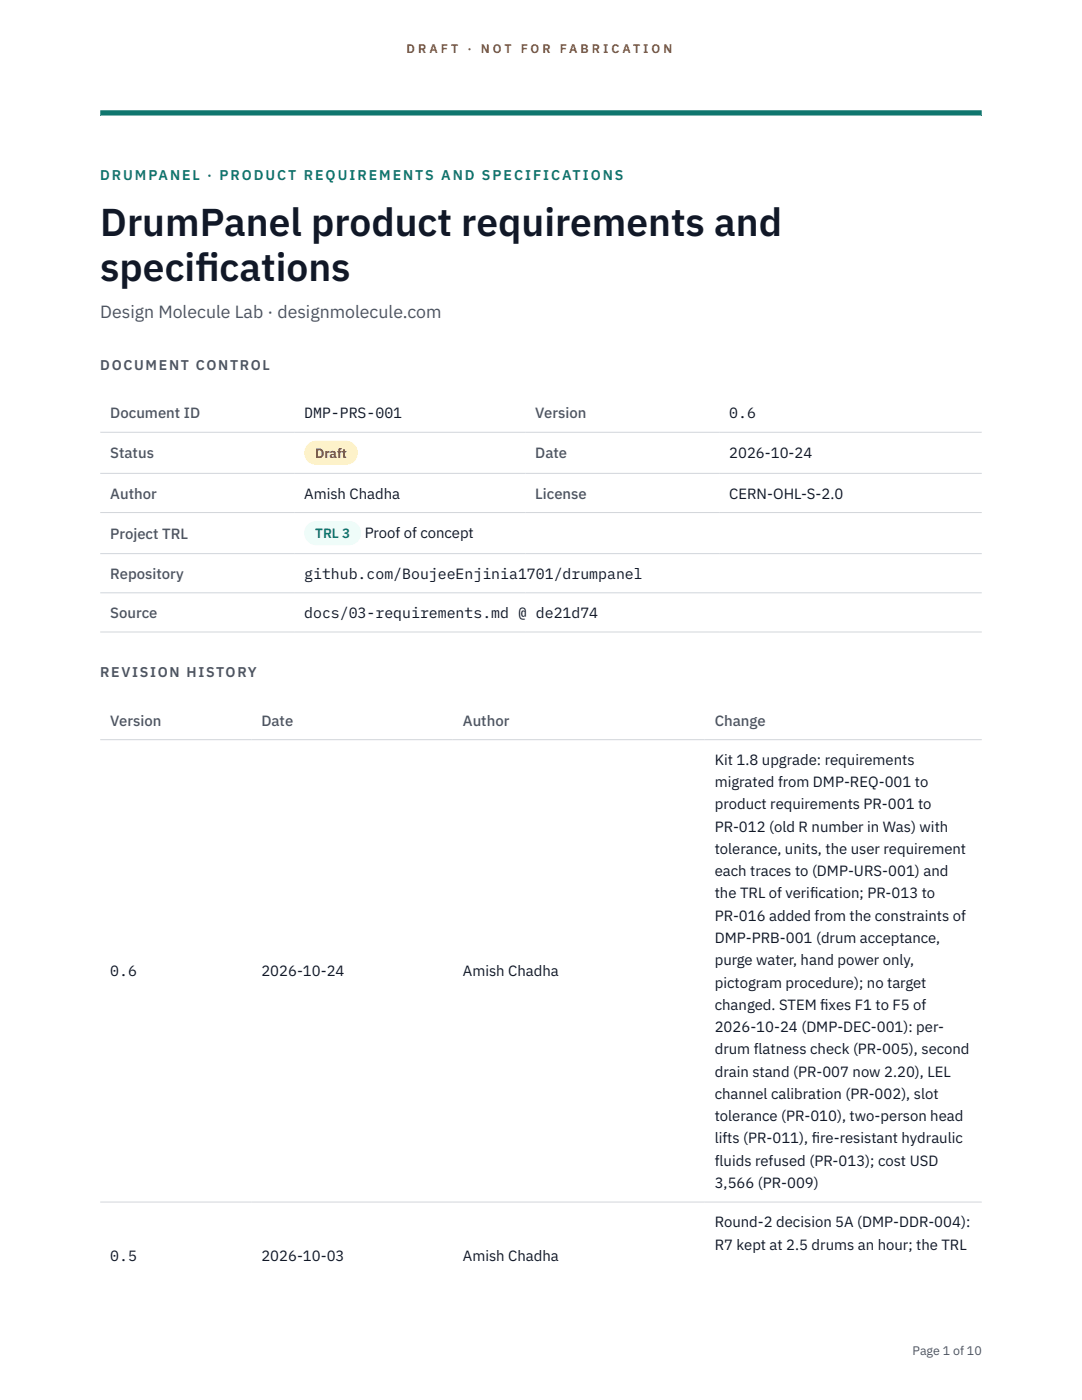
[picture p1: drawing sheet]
<svg xmlns="http://www.w3.org/2000/svg" width="216mm" height="279mm" viewBox="0 0 216 279" stroke-linecap="round" stroke-linejoin="round" font-family="sans-serif">
<defs><g id="words">
<g font-size="7.8" fill="#111827">
<text x="20" y="47.1">DrumPanel product requirements and</text>
<text x="20" y="56">specif</text>
<text x="39" y="56">ications</text>
</g>
<text font-size="3.5" fill="#4b5563" x="20" y="63.5">Design Molecule Lab · designmolecule.com</text>
<g font-size="3" fill="#4b5563">
<text x="22" y="83.5">Document ID</text>
<text x="106.8" y="83.5">Version</text>
<text x="22" y="91.5">Status</text>
<text x="106.8" y="91.5">Date</text>
<text x="22" y="99.5">Author</text>
<text x="106.8" y="99.5">License</text>
<text x="22" y="107.5">Project TRL</text>
<text x="22" y="115.5">Repository</text>
<text x="22" y="123.3">Source</text>
<text x="22" y="144.8">Version</text>
<text x="52.2" y="144.8">Date</text>
<text x="92.4" y="144.8">Author</text>
<text x="142.6" y="144.8">Change</text>
</g>
<g font-size="3" fill="#111827">
<text x="60.7" y="83.5">DMP-PRS-001</text>
<text x="145.5" y="83.5">0.6</text>
<text x="145.5" y="91.5">2026-10-24</text>
<text x="60.7" y="99.5">Amish Chadha</text>
<text x="145.5" y="99.5">CERN-OHL-S-2.0</text>
<text x="72.8" y="107.4">Proof of concept</text>
<text x="60.7" y="115.5">github.com/BoujeeEnjinia1701/drumpanel</text>
<text x="60.7" y="123.3">docs/03-requirements.md @ de21d74</text>
<text x="142.6" y="152.6">Kit 1.8 upgrade: requirements</text>
<text x="142.6" y="157.1">migrated from DMP-REQ-001 to</text>
<text x="142.6" y="161.5">product requirements PR-001 to</text>
<text x="142.6" y="166">PR-012 (old R number in Was) with</text>
<text x="142.6" y="170.4">tolerance, units, the user requirement</text>
<text x="142.6" y="174.9">each traces to (DMP-URS-001) and</text>
<text x="142.6" y="179.3">the TRL of verif</text>
<text x="161.6" y="179.3">ication; PR-013 to</text>
<text x="142.6" y="183.8">PR-016 added from the constraints of</text>
<text x="142.6" y="188.2">DMP-PRB-001 (drum acceptance,</text>
<text x="22" y="194.9">0.6</text>
<text x="52.2" y="194.9">2026-10-24</text>
<text x="92.4" y="194.9">Amish Chadha</text>
<text x="142.6" y="192.6">purge water, hand power only,</text>
<text x="142.6" y="197.1">pictogram procedure); no target</text>
<text x="142.6" y="201.5">changed. STEM f</text>
<text x="163.7" y="201.5">ixes F1 to F5 of</text>
<text x="142.6" y="206">2026-10-24 (DMP-DEC-001): per-</text>
<text x="142.6" y="210.4">drum flatness check (PR-005), second</text>
<text x="142.6" y="214.9">drain stand (PR-007 now 2.20), LEL</text>
<text x="142.6" y="219.3">channel calibration (PR-002), slot</text>
<text x="142.6" y="223.8">tolerance (PR-010), two-person head</text>
<text x="142.6" y="228.2">lifts (PR-011), f</text>
<text x="142.6" y="232.7">fluids refused (PR-013); cost USD</text>
<text x="162" y="228.2">ire-resistant hydraulic</text>
<text x="142.6" y="237.1">3,566 (PR-009)</text>
<text x="142.6" y="244.9">Round-2 decision 5A (DMP-DDR-004):</text>
<text x="22" y="251.6">0.5</text>
<text x="52.2" y="251.6">2026-10-03</text>
<text x="92.4" y="251.6">Amish Chadha</text>
<text x="142.6" y="249.4">R7 kept at 2.5 drums an hour; the TRL</text>
</g>
<text font-size="2.8" fill="#0f766e" x="20" y="36">DRUMPANEL · PRODUCT REQUIREMENTS AND SPECIFICATIONS</text>
<g font-size="2.8" fill="#4b5563">
<text x="20" y="73.8">DOCUMENT CONTROL</text>
<text x="20" y="135.1">REVISION HISTORY</text>
</g>
<text font-size="2.7" fill="#92400e" x="62.9" y="91.4">Draft</text>
<text font-size="2.7" fill="#0f766e" x="62.9" y="107.4">TRL 3</text>
<g font-size="2.5" fill="#b45309">
<text x="81.1" y="10.5">D R A F T</text>
<text x="93.3" y="10.5">·</text>
<text x="95.9" y="10.5">N O T</text>
<text x="103.9" y="10.5">F O R</text>
<text x="111.7" y="10.5">F A B R I C A T I O N</text>
</g>
<text font-size="2.5" fill="#4b5563" x="182.1" y="270.3">Page 1 of 10</text>
</g></defs>
<path d="M20 23.1h175.9zM20 22h175.9v1.1h-175.9z" fill-rule="evenodd" fill="#0f766e"/>
<path d="M20 86.3h175.9M20 94.5h175.9M20 102.3h175.9M20 110.5h175.9M20 118.3h175.9M20 126.1h175.9M20 147.6h175.9M20 239.9h175.9" fill="none" stroke="#d1d5db" stroke-width=".2"/>
<path d="M60.7 88h10.7v4.8h-10.7z" fill="#fef3c7"/>
<path d="M60.7 104h11.4v4.8h-11.4z" fill="#f0fdfa"/>
<use href="#words"/>
</svg>
